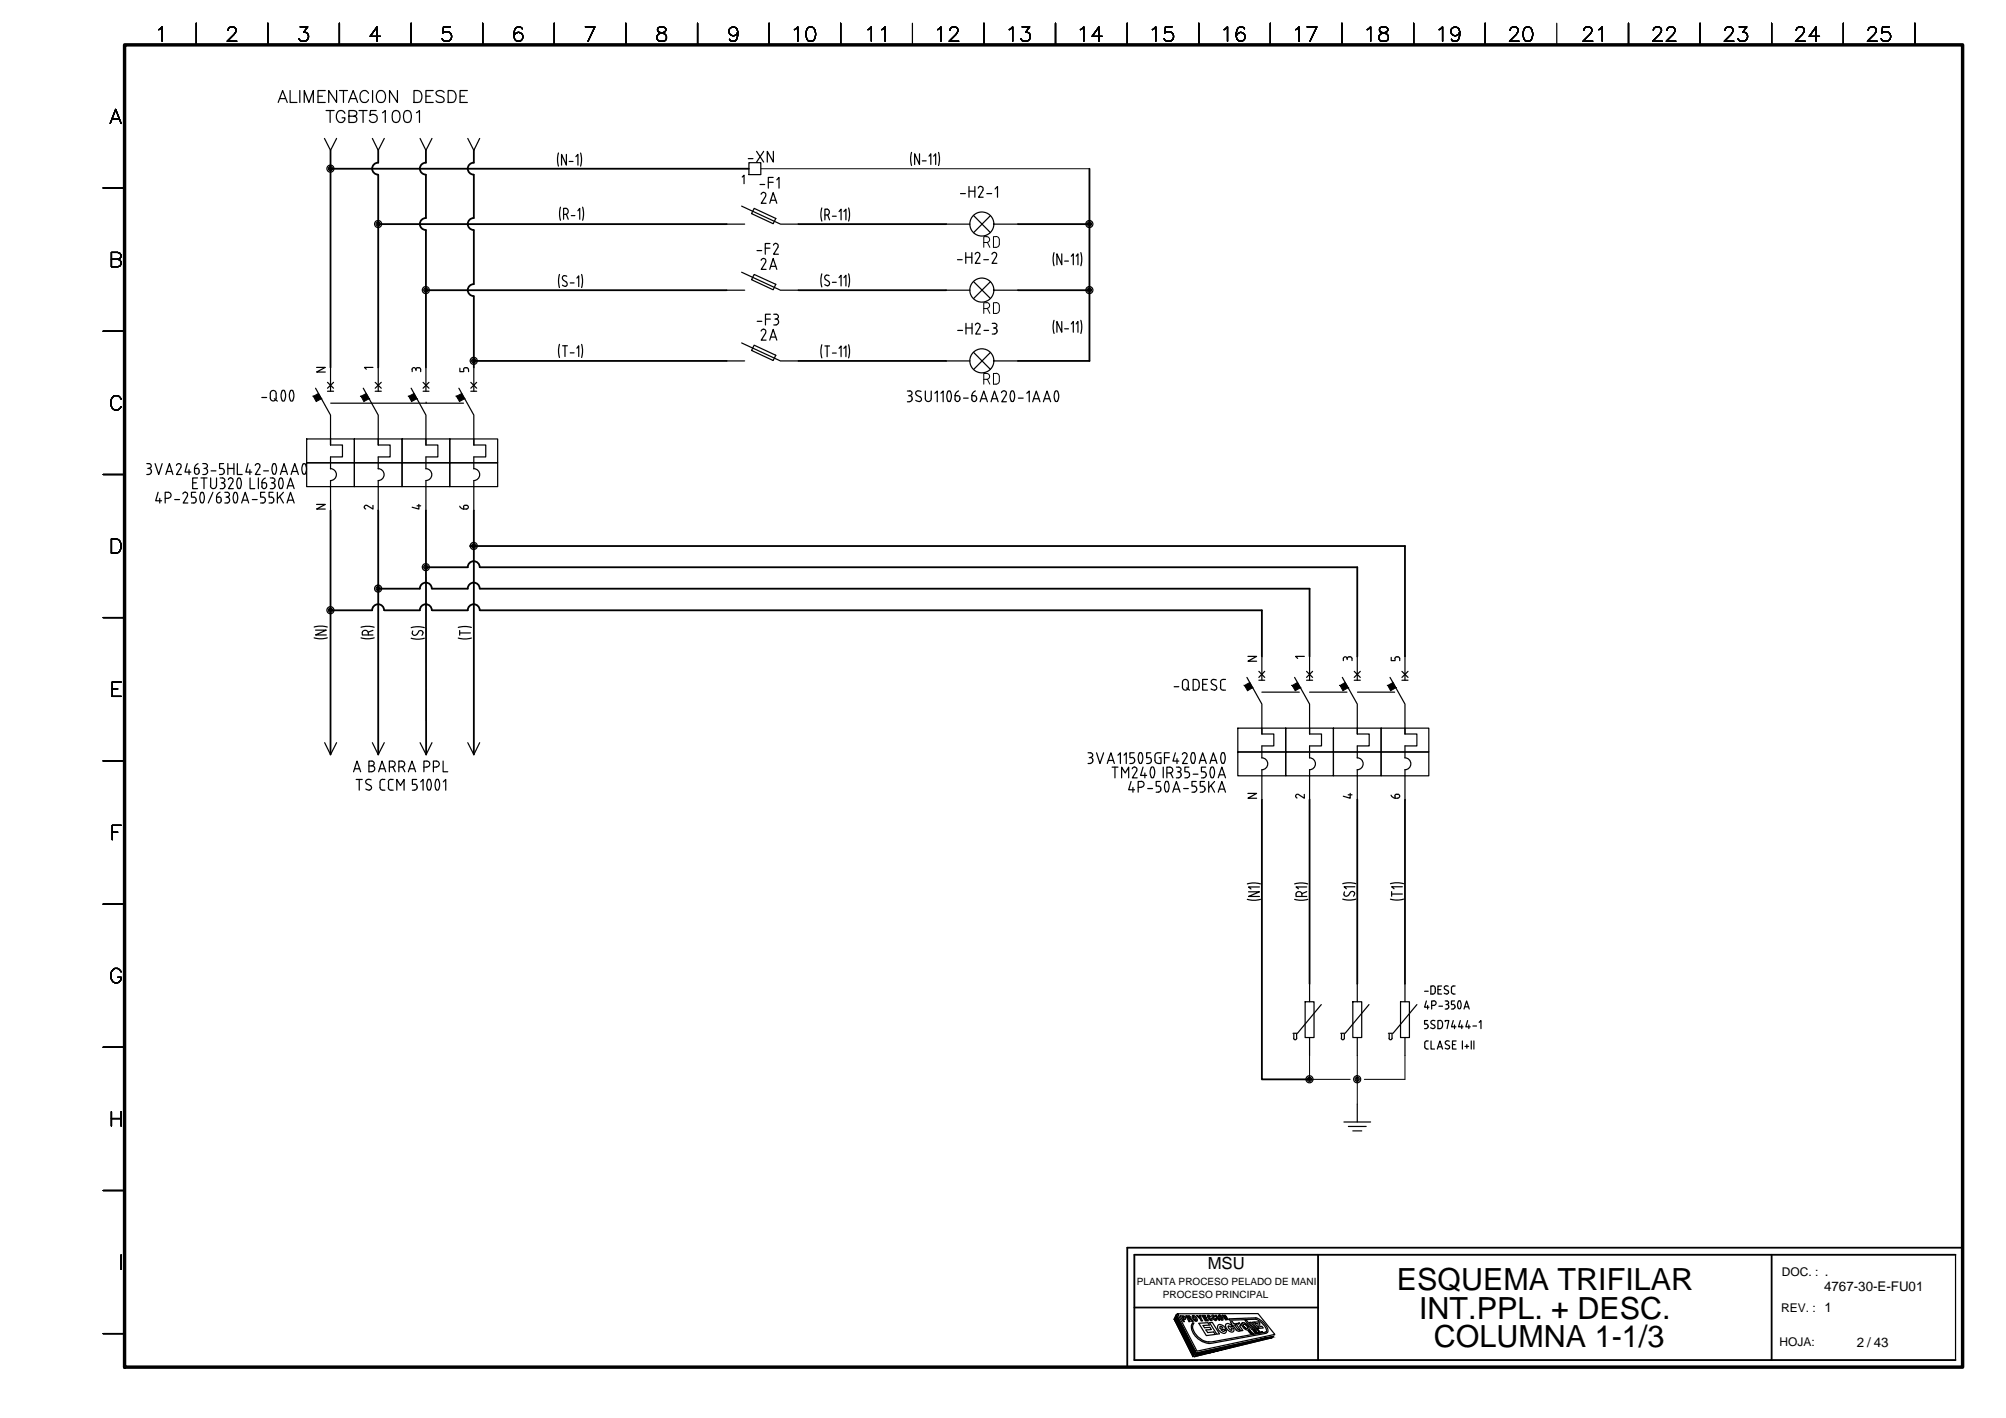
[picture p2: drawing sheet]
<svg xmlns="http://www.w3.org/2000/svg" width="420mm" height="297mm" viewBox="0 0 420 297" stroke-linecap="round" stroke-linejoin="round" font-family="sans-serif">
<defs><g id="words">
<g font-size="6.4">
<text x="292.5" y="270.2">ESQUEMA TRIFILAR</text>
<text x="297.2" y="276.2">INT.PPL. + DESC.</text>
<text x="300.3" y="282.2">COLUMNA 1-1/3</text>
</g>
<text font-size="3.5" x="253" y="265.8">MSU</text>
<g font-size="2.8">
<text x="382.1" y="270.4">4767-30-E-FU01</text>
<text x="388.9" y="282.1">2 / 43</text>
</g>
<g font-size="2.5">
<text x="373.2" y="267.4">DOC. : .</text>
<text x="373.1" y="274.9">REV. : 1</text>
<text x="372.7" y="281.9">HOJA:</text>
</g>
<g font-size="2.1">
<text x="238.1" y="269.3">PLANTA PROCESO PELADO DE MANI</text>
<text x="243.6" y="271.8">PROCESO PRINCIPAL</text>
</g>
</g></defs>
<g fill="none" stroke="#000" stroke-width=".38">
<path d="M69.2 31.5v45.5M69.2 35.3h87.7M79.2 31.5v2.6a1.25 1.25 0 0 0-1.3 1.2 1.25 1.25 0 0 0 1.3 1.3v40.4M89.2 34.1a1.25 1.25 0 0 0-1.3 1.2 1.25 1.25 0 0 0 1.3 1.3M89.2 31.5v2.6M89.2 36.6v9.1M99.2 31.5v2.6a1.25 1.25 0 0 0-1.2 1.2 1.25 1.25 0 0 0 1.2 1.3v9.1a1.25 1.25 0 0 0-1.2 1.2 1.25 1.25 0 0 0 1.2 1.3M228.2 35.3v40.3h-15M79.2 46.9h73M89.2 45.7a1.25 1.25 0 0 0-1.3 1.2 1.25 1.25 0 0 0 1.3 1.3M89.2 48.2v28.8M99.2 48.2v11.3a1.25 1.25 0 0 0-1.2 1.3 1.25 1.25 0 0 0 1.2 1.2"/>
<path d="M167.2 46.9h31M213.2 46.9h15M89.2 60.8h63M99.2 62.1v14.9M99.2 75.6h53M167.2 60.8h31M167.2 75.6h31M213.2 60.8h15M69.2 106.9v51.2M79.2 106.9v51.2M89.2 106.9l.1 51.2M98.4 114.4h195.9v23.1"/>
<path d="M99.2 106.9v51.2M100.5 118.8a1.25 1.25 0 0 0-1.3-1.2 1.25 1.25 0 0 0-1.2 1.2h-8.8M100.5 118.8h183.8v18.7M69.2 127.8h8.7M80.4 127.8a1.25 1.25 0 0 0-1.2-1.2 1.25 1.25 0 0 0-1.3 1.2M80.5 127.8h7.4M90.4 127.8a1.25 1.25 0 0 0-1.2-1.2 1.25 1.25 0 0 0-1.3 1.2M90.4 123.3a1.25 1.25 0 0 0-1.2-1.3 1.25 1.25 0 0 0-1.3 1.3h-8.7M90.5 127.8h7.5M100.5 127.8a1.25 1.25 0 0 0-1.3-1.2 1.25 1.25 0 0 0-1.2 1.2M100.5 123.3a1.25 1.25 0 0 0-1.3-1.3 1.25 1.25 0 0 0-1.2 1.3h-7.5M100.5 127.8h163.8v9.7"/>
<path d="M100.5 123.3h173.8v14.2M264.3 167.5v58.6h10M274.3 167.5v38.6M284.3 167.5v38.6M294.3 167.5v38.6M237.6 273.9h38.5M276.1 262.8v22.1M371.1 262.8v22.1M409.6 262.8h-172v22.1h172M411.1 261.4h-175v25"/>
</g>
<g fill="none" stroke="#000" stroke-width=".25">
<path d="M33.2 6.2l.8-.6v3M41.1 4.9v4.5M47.8 6.4a.73 .73 0 0 1 .5-.8h.6a.74 .74 0 0 1 .4 1.2l-1.7 1.8h2M56.1 4.9v4.5M60.8 19v2.5h1.4M62.8 19v2.5M62.9 5.6h1.5l-.8 1.2a.97 .97 0 0 1 1 1.1 .97 .97 0 0 1-1.3 .7l-.4-.1-.3-.4M68.1 19h-1.5v2.5h1.5M70.5 19v2.5l-1.7-2.5v2.5M71.1 4.9v4.5M71.1 19h1.7M71.9 19v2.5"/>
<path d="M77.2 19.6a.92 .92 0 0 0-1.1-.6 .92 .92 0 0 0-.7 .9 1.08 1.08 0 0 0 .2 1.2 1.08 1.08 0 0 0 1.2 .3l.4-.5M78 19v2.5M79.3 19.1a1.14 1.14 0 0 1 1.3 .4 1.14 1.14 0 0 1 0 1.4 .91 .91 0 0 1-1 .6 .91 .91 0 0 1-.8-1 1.58 1.58 0 0 1 .5-1.4zM79.7 7.6h-2.2l1.5-2v3M83.2 19v2.5l-1.6-2.5v2.5M86.1 4.9v4.5M86.7 19a1.37 1.37 0 0 1 1.6 .7 1.37 1.37 0 0 1-.4 1.7l-1.2 .1zM90.7 19h-1.5v2.5h1.5M93 19.3a.96 .96 0 0 0-1.7 .3l.3 .3 1 .4a.6 .6 0 0 1 .4 .6 .6 .6 0 0 1-.6 .6l-.8-.1-.3-.3M93.9 19h.8a1.33 1.33 0 0 1 .8 1.2 1.33 1.33 0 0 1-.8 1.3h-.8zM94.3 5.6h-1.4l-.2 1.3a1.06 1.06 0 0 1 1.6 0 1.06 1.06 0 0 1-.2 1.6 1.06 1.06 0 0 1-1.5-.4M97.9 19h-1.5v2.5h1.5"/>
<path d="M101.1 4.9v4.5M109.4 6.1a.89 .89 0 0 0-.9-.5 .89 .89 0 0 0-.7 .6 2.26 2.26 0 0 0 .3 2.3 .94 .94 0 0 0 1.4-.4 .94 .94 0 0 0-.7-1.3 .94 .94 0 0 0-1.1 .8M116.1 4.9v4.5M122.6 5.6h2l-1.4 3M131.1 4.9v4.5M137.9 5.8l-.2 .6a1.67 1.67 0 0 0 1.5 .7 .82 .82 0 0 1 .4 .9 .82 .82 0 0 1-.7 .6l-1-.1a.88 .88 0 0 1-.3-1 .88 .88 0 0 1 .8-.6l.9-.3 .2-.5a1.11 1.11 0 0 0-1.6-.3zM146.1 4.9v4.5M154.5 6.6a.93 .93 0 0 1-1.2 .9 .93 .93 0 0 1-.4-1.5 .93 .93 0 0 1 1.5 .1 2.66 2.66 0 0 1-.3 2.4 .94 .94 0 0 1-1.3-.3M161.1 4.9v4.5M166.4 6.2l.7-.6v3M169.2 5.8a.94 .94 0 0 1 1.5 .4 2.26 2.26 0 0 1-.3 2.3 .98 .98 0 0 1-1.4-.4 2.39 2.39 0 0 1 .2-2.3zM176.1 4.9v4.5"/>
<path d="M181.8 6.2l.7-.6v3M184.7 6.2l.7-.6v3M191.1 4.9v4.5M196.4 6.2l.7-.6v3M198.9 6.4v-.2a.93 .93 0 0 1 1.2-.6 .74 .74 0 0 1 .4 1.2l-1.7 1.8h2M206.1 4.9v4.5M211.4 6.2l.7-.6v3M214.1 5.6h1.6l-.9 1.2a.96 .96 0 0 1 1 1.1 .96 .96 0 0 1-1.3 .7l-.4-.1-.3-.4M221.1 4.9v4.5M226.3 6.2l.7-.6v3M230.9 7.6h-2.2l1.5-2v3M236.1 4.9v4.5"/>
<path d="M241.4 6.2l.7-.6v3M245.5 5.6h-1.4l-.2 1.3a1.06 1.06 0 0 1 1.6 0 1.06 1.06 0 0 1-.1 1.6 1.06 1.06 0 0 1-1.6-.4M251.1 4.9v4.5M256.4 6.2l.7-.6v3M260.7 6.1a.85 .85 0 0 0-1.3-.3 2.17 2.17 0 0 0 0 2.7 .93 .93 0 0 0 1.3-.5 .93 .93 0 0 0-.6-1.2 .93 .93 0 0 0-1.2 .8M266.1 4.9v4.5M271.4 6.2l.7-.6v3M273.8 5.6h2l-1.4 3M281.1 4.9v4.5M286.4 6.2l.7-.6v3M289.1 5.8a.6 .6 0 0 0 .3 1 1.41 1.41 0 0 1 1.4 .8l-.1 .7a1.19 1.19 0 0 1-1.9-.2 .93 .93 0 0 1 .9-1.2l.8-.3 .2-.5a1.15 1.15 0 0 0-1.6-.3zM296.1 4.9v4.5"/>
<path d="M301.4 6.2l.7-.6v3M305.7 6.6a.93 .93 0 0 1-1.2 .9 .93 .93 0 0 1-.4-1.5 .93 .93 0 0 1 1.5 .1 2.51 2.51 0 0 1-.3 2.4 .9 .9 0 0 1-1.3-.3M311.1 4.9v4.5M316.3 6.4v-.2a.93 .93 0 0 1 1.1-.6 .74 .74 0 0 1 .5 1.2l-1.7 1.8h1.9M319.4 5.8a.94 .94 0 0 1 1.5 .4 2.26 2.26 0 0 1-.3 2.3 .98 .98 0 0 1-1.4-.4 2.39 2.39 0 0 1 .2-2.3zM326.1 4.9v4.5M331.7 6.4a.73 .73 0 0 1 .6-.8h.6a.74 .74 0 0 1 .4 1.2l-1.7 1.8h2M334.9 6.2l.7-.6v3M341.1 4.9v4.5M346.3 6.4a.73 .73 0 0 1 .6-.8h.5a.74 .74 0 0 1 .5 1.2l-1.8 1.8h2.1M349.1 6.4v-.2a.93 .93 0 0 1 1.2-.6 .74 .74 0 0 1 .4 1.2l-1.7 1.8h2M356.1 4.9v4.5"/>
<path d="M361.3 6.4v-.2a.93 .93 0 0 1 1.1-.6 .74 .74 0 0 1 .5 1.2l-1.7 1.8h1.9M364.3 5.6h1.6l-.9 1.2a.97 .97 0 0 1 1 1.1 .97 .97 0 0 1-1.3 .7l-.4-.1-.3-.4M371.1 4.9v4.5M376.2 6.4a.73 .73 0 0 1 .6-.8h.6a.74 .74 0 0 1 .4 1.2l-1.7 1.8h2M381.1 7.6h-2.2l1.5-2v3M386.1 4.9v4.5M391.3 6.4a.73 .73 0 0 1 .6-.8h.5a.74 .74 0 0 1 .5 1.2l-1.8 1.8h2.1M395.7 5.6h-1.4l-.2 1.3a1.06 1.06 0 0 1 1.6 0 1.06 1.06 0 0 1-.1 1.6 1.06 1.06 0 0 1-1.6-.4M401.1 4.9v4.5M21.6 39.4h4.5M23.1 25.9l1.1-3 1.2 3M23.5 24.9h1.4"/>
<path d="M58.3 21.5l.9-2.5 1 2.5M58.6 20.7h1.2M63.7 21.5v-2.5l1 2.5 .9-2.5v2.5M66.6 20.2h.9M68 29l1.2 2.5 1.3-2.5M68.3 23.2h1.7M69.1 23.2v2.5M72.2 23.7a.91 .91 0 0 0-1-.5 .91 .91 0 0 0-.7 .9 1.12 1.12 0 0 0 .2 1.2 1.12 1.12 0 0 0 1.2 .2l.3-.4v-.4h-.6M73 21.5l1-2.5 .9 2.5M73.1 24.3l1.4-.1a.59 .59 0 0 0 0-.9l-1.4-.1v2.5h1a.67 .67 0 0 0 .6-.5 .67 .67 0 0 0-.2-.7l-.4-.2M73.4 20.7h1.2M75.2 23.2h1.7"/>
<path d="M76 23.2v2.5M78 29l1.2 2.5 1.3-2.5M78.8 23.2h-1.2l-.1 1a.88 .88 0 0 1 1.3 0 .88 .88 0 0 1-.2 1.3 .88 .88 0 0 1-1.2-.3M80.1 23.6l.6-.4v2.5M82.5 23.3a.8 .8 0 0 1 1.2 .3 1.94 1.94 0 0 1-.3 1.9 .8 .8 0 0 1-1.2-.3 2.28 2.28 0 0 1 .3-1.9zM84.9 23.3a.8 .8 0 0 1 1.1 .3 2.08 2.08 0 0 1-.2 1.9 .8 .8 0 0 1-1.2-.3 2.08 2.08 0 0 1 .3-1.9zM87.2 23.6l.7-.4v2.5M88 29l1.2 2.5 1.3-2.5M89.2 20.2h.9M96.4 20.2h.9M98 29l1.2 2.5 1.3-2.5M117 32l-.2 1.4 .2 1.4"/>
<path d="M118.6 32.3v2.3l-1-2.3v2.3M119.2 33.8h.8M120.6 32.8l.4-.5v2.3M121.6 32l.2 1.4-.2 1.4M155.5 37.1l.3-.4v1.8M156.7 33.2h1M156.9 34.1h2.5v2.5h-2.5zM158.5 31.7l1.4 2.3M159.2 38.7h1M159.9 31.7l-1.4 2.3M160.9 38.2h1M161.9 37.2h-1v2.2"/>
<path d="M162 31.7v2.3l-1.3-2.3v2.3M162.7 37.7l.5-.5v2.2M190.9 31.9l-.2 1.4 .2 1.4M192.6 32.2v2.3l-1-2.3v2.3M193.2 33.7h.8M194.6 32.7l.4-.5v2.3M195.6 32.7l.4-.5v2.3M196.6 31.9l.2 1.4-.2 1.4M203 39.1v2.2M204.2 39.1v2.2M205.4 39l-.5 .4M205.4 39.1l.5 .2-.1 .5"/>
<path d="M205.9 39.8l-1 1.5h1M208.4 39.6l.5-.5v2.2M23.3 54.3h1.4a.79 .79 0 0 0 .7-.8l-.3-.5-.4-.1h-1.4v3h1.4a.78 .78 0 0 0 .7-.8 .78 .78 0 0 0-.7-.8M117.2 57.5l-.2 1.4 .2 1.3M117.4 43.4l-.2 1.4 .2 1.3M118 58.7l.6 .4a.53 .53 0 0 1 0 .8 .53 .53 0 0 1-.8-.2M118 44.9h.5M118.5 44.9a.63 .63 0 0 0 .5-.6 .63 .63 0 0 0-.5-.7h-.5v2.3M118.6 44.9l.4 1M118.7 57.9a.53 .53 0 0 0-.8 0 .53 .53 0 0 0 .1 .8M119.4 59.3h.8M119.6 45.2h.8"/>
<path d="M120.8 58.3l.4-.5v2.2M121 44.2l.4-.6v2.3M121.8 57.5l.2 1.4-.2 1.3M122 43.4l.2 1.4-.2 1.3M152.2 46.9h3.8M155.3 43.2l8.2 3.7h3.7M155.3 57l8.2 3.8h3.7M158 43.6l4.5 2.2-.6 1.1-4.5-2.2zM158 57.5l4.5 2.1-.6 1.1-4.5-2.1zM158.6 52.5h.9M159.4 40.7a.5 .5 0 0 1 .7-.4 .5 .5 0 0 1 .2 .7M159.4 54.5a.5 .5 0 0 1 .7-.3 .5 .5 0 0 1 .2 .7"/>
<path d="M160.3 52h1M160.4 41.1l-1 1.5h1.1M160.4 54.9l-1 1.5h1.1M161.2 42.6l.7-2.3 .8 2.3M161.2 56.4l.7-2.3 .8 2.3M161.3 51h-1v2.3M161.4 42h1.1M161.4 55.8h1.1M162.5 51l.4 .3v.5M162.5 51l-.5 .4M163 51.8l-1 1.5h1M172.1 43.6l-.2 1.3 .2 1.4"/>
<path d="M172.1 57.4l-.2 1.3 .2 1.4M172.8 59.6l.5 .3M172.8 45h.4M173 58.6l.5 .3M173.1 57.7a.51 .51 0 0 0-.4 .4 .51 .51 0 0 0 .3 .5M173.1 57.6l.6 .1M173.2 43.8a.63 .63 0 0 1 .5 .6 .63 .63 0 0 1-.5 .6M173.2 43.8h-.4v2.3M173.4 45l.4 1.1M173.5 58.9l.2 .4a.47 .47 0 0 1-.4 .6M174.3 45.3h.8M174.3 59.1h.8"/>
<path d="M175.7 44.3l.5-.5v2.3M175.7 58.2l.5-.5v2.2M176.8 44.3l.4-.5v2.3M176.8 58.2l.4-.5v2.2M177.7 43.6l.2 1.3-.2 1.4M177.7 57.4l.2 1.3-.2 1.4M198.2 46.9h5M200.5 54.4h1M201.2 40.6h1M202.3 52.9v2.3M202.3 53.9h1.3M203 40h1.2"/>
<path d="M203.6 52.9v2.3M203.9 45.2l3.5 3.5M203.9 59l3.5 3.5M204.2 53.3a.5 .5 0 0 1 .7-.4 .5 .5 0 0 1 .3 .7M205.2 53.7l-.9 1.5h1M206.1 54.4h.9M206.7 40.6h1M207.4 45.2l-3.5 3.5M207.4 59l-3.5 3.5M208.2 46.9h5M208.3 52.9l.4 .2v.5M208.3 52.9l-.5 .4"/>
<path d="M208.7 53.7l-.9 1.5h1M220.8 52.9l-.2 1.4 .2 1.4M222.4 53.2v2.3l-1-2.3v2.3M223 54.7h.8M224.4 53.7l.4-.5v2.3M225.4 53.7l.4-.5v2.3M226.4 52.9l.2 1.4-.2 1.4M21.6 69.4h4.5M66.3 77h1.8l-1.8 .9h1.8M69.2 77v5M78.1 77h-1.8l.4 .3M79.2 77v5"/>
<path d="M86.3 77.4a.4 .4 0 0 1 .4-.4 .4 .4 0 0 1 .4 .4 .52 .52 0 0 1 .5-.4 .52 .52 0 0 1 .5 .4M86.3 77.4v.5M87.1 77.4v.2M88.1 77.4v.5M89.2 77v5M96.3 77.1v.8h.8v-.5M97.1 77.4a.54 .54 0 0 1 .5-.4 .54 .54 0 0 1 .5 .4M98.1 77.4v.5M99.2 77v5M117.2 72.1l-.2 1.4 .2 1.4M117.8 72.4h1M118.3 72.4v2.3"/>
<path d="M119.4 73.9h.8M120.8 72.9l.4-.5v2.3M121.8 72.1l.2 1.4-.2 1.4M152.2 60.8h3.8M152.2 75.6h3.8M155.3 71.8l8.2 3.8h3.7M158 72.3l4.5 2.1-.6 1.1-4.5-2.1zM158.6 67.3h1M159.4 69.3a.5 .5 0 0 1 .7-.3 .5 .5 0 0 1 .2 .7M160.3 66.8h1M160.4 69.8l-1 1.4h1.1M161.2 71.2l.7-2.2 .8 2.2"/>
<path d="M161.3 65.8h-1v2.3M161.4 70.6h1.1M162.1 65.8h.5M162.1 68.1h.5M162.3 66.8h.3M162.6 65.8a.49 .49 0 0 1 .4 .5 .49 .49 0 0 1-.4 .5 .63 .63 0 0 1 .5 .6 .63 .63 0 0 1-.5 .6M172.1 72.2l-.2 1.4 .2 1.4M172.8 72.5h1M173.2 72.5v2.2M174.3 74h.8M175.7 73l.5-.5v2.2M176.8 73l.4-.5v2.2"/>
<path d="M177.7 72.2l.2 1.4-.2 1.4M198.2 60.8h5M198.2 75.6h5M200.6 69.2h1M202.3 67.7v2.3M202.3 68.7h1.3M203.6 67.7v2.3M203.9 73.8l3.5 3.6M204.8 67.7l.4 .3v.5M204.8 67.7l-.5 .4M205.2 68.5l-.8 1.5h.9M206.1 69.2h1"/>
<path d="M207.4 73.8l-3.5 3.6M207.8 67.7h.5M207.8 70h.5M208.1 68.7h.2M208.2 60.8h5M208.2 75.6h5M208.3 67.7a.49 .49 0 0 1 .5 .5 .49 .49 0 0 1-.5 .5l.4 .2 .1 .3M208.8 69.4l-.2 .5h-.3M208.8 69.2v.3M220.8 67.1l-.2 1.4 .2 1.3M222.4 67.4v2.2l-1-2.2v2.2M223 68.9h.8"/>
<path d="M224.4 67.9l.4-.5v2.2M225.4 67.9l.4-.5v2.2M226.4 67.1l.2 1.4-.2 1.3M21.6 99.4h4.5M25.4 83.6a1.11 1.11 0 0 0-1.3-.7 1.11 1.11 0 0 0-.9 1.1 1.39 1.39 0 0 0 1.5 1.9l.7-.7M30.7 97.1h.5a.49 .49 0 0 1 .5 .5 .49 .49 0 0 1-.5 .5M30.7 99.4h.5M31 98.1a.55 .55 0 0 1 .7 .5M31.7 98.9l-.3 .4-.2 .1M31.7 98.6v.3M32.5 97.1l.7 2.3 .8-2.3M34.7 99.4l.8-2.3 .7 2.3"/>
<path d="M34.9 98.8h1.1M36.9 97.5a.5 .5 0 0 1 .7-.4 .5 .5 0 0 1 .3 .8M37.9 97.9l-.9 1.5h1M39.2 97.1l-.5 1.8h1.3M39.6 98.4v1M40.7 98.9a.49 .49 0 0 0 .5 .5 .49 .49 0 0 0 .5-.5M40.7 98.1h.5M40.7 98.1v.8M41.2 98.1a.44 .44 0 0 1 .5 .5M41.5 97.1a1.12 1.12 0 0 0-.8 1M41.7 98.6v.3M42.5 99.4h.5"/>
<path d="M42.5 97.1h.5M42.7 98.1h.3M43 97.1a.49 .49 0 0 1 .4 .5 .49 .49 0 0 1-.4 .5M43 98.1l.4 .3v.2M43.4 98.9l-.2 .4-.2 .1M43.5 98.6v.3M44.2 98.6h1M46 99.4h.5M46.8 97.1h-.8v1l.7 .1 .3 .4M47 98.9l-.3 .4-.2 .1M47 98.6v.3M47.7 98.1h1.3"/>
<path d="M47.7 97.1v2.3M49 97.1v2.3M49.7 97.1v2.3h1M52 97.1l-.5 1.8h1.2M52.3 98.4v1M53.5 97.5a.5 .5 0 0 1 .6-.4 .5 .5 0 0 1 .3 .8l-.9 1.5h1M54.8 83.3h1.1M55.2 98.6h1M56.6 83.4v-1a.61 .61 0 0 1 .6-.6 .61 .61 0 0 1 .6 .6v1M56.6 83.4a.61 .61 0 0 0 .6 .6 .61 .61 0 0 0 .6-.6M57.5 83.5l.6 .5M57.7 97.2a2.1 2.1 0 0 1 0 2"/>
<path d="M57.7 97.2l-.3-.1a1.53 1.53 0 0 0 0 2.3l.3-.2M58.7 99.4l.8-2.3 .7 2.3M58.9 98.8h1.1M59.1 81.9l.4-.1a1.72 1.72 0 0 1-.2 2.2l-.2-.1M59.1 81.9a2.1 2.1 0 0 0 0 2M60.9 81.8l.2-.1a1.57 1.57 0 0 1 0 2.3 1.72 1.72 0 0 1-.2-2.2zM61 99.4l.7-2.3 .8 2.3M61.2 98.8h1M63.6 97.1h.1a1.53 1.53 0 0 1 0 2.3 1.66 1.66 0 0 1-.1-2.3zM64.2 96.9h10v5h-10zM64.2 91.9h10v5h-10zM66.1 81.3l3.1 5.7v6.2"/>
<path d="M68.6 80.1l1.3 1.2M68.6 82h1.3M69.2 98.2a1.25 1.25 0 0 1 1.3 1.2 1.25 1.25 0 0 1-1.3 1.3v6.2M69.2 93.2h2.5v2.5h-2.5v2.5M69.2 91.9v1.3M69.3 84.5h27.8M69.9 80.1l-1.3 1.2M74.2 96.9h10v5h-10zM74.2 91.9h10v5h-10zM76.1 81.3l3.1 5.7v6.2M78.6 82h1.3M78.6 80.1l1.3 1.2"/>
<path d="M79.2 98.2a1.25 1.25 0 0 1 1.2 1.2 1.25 1.25 0 0 1-1.2 1.3v6.2M79.2 93.2h2.5v2.5h-2.5v2.5M79.2 91.9v1.3M79.9 80.1l-1.3 1.2M84.2 96.9h10v5h-10zM84.2 91.9h10v5h-10zM86.1 81.3l3.1 5.7v6.2M88.6 82h1.2M88.6 80.1l1.2 1.2M89.2 98.2a1.25 1.25 0 0 1 1.2 1.2 1.25 1.25 0 0 1-1.2 1.3M89.2 93.2h2.5v2.5h-2.5v2.5M89.2 91.9v1.3"/>
<path d="M89.3 84.5h.1M89.8 80.1l-1.2 1.2M94.2 96.9h10v5h-10zM94.2 91.9h10v5h-10zM96.1 81.3l3.1 5.7v6.2M98.6 82h1.2M98.6 80.1l1.2 1.2M99.2 98.2a1.25 1.25 0 0 1 1.3 1.2 1.25 1.25 0 0 1-1.3 1.3v6.2M99.2 93.2h2.5v2.5h-2.5v2.5M99.2 91.9v1.3M99.8 80.1l-1.2 1.2M190 81.9h.5a.49 .49 0 0 1 .5 .5 .49 .49 0 0 1-.5 .4"/>
<path d="M190 84.2h.6M190.3 82.9a.55 .55 0 0 1 .7 .5M191 83.6l-.2 .4-.3 .1M191.1 83.4v.3M192.1 82.8l.7 .4M192.7 83.2a.54 .54 0 0 1 .2 .8 .54 .54 0 0 1-.9 0l-.2-.1M192.9 82a.62 .62 0 0 0-.8-.1 .62 .62 0 0 0-.2 .8l.2 .1M193.8 81.9v1.6a.61 .61 0 0 0 .6 .6 .61 .61 0 0 0 .6-.6v-1.6M195.8 82.4l.5-.5v2.3M197.1 82.4l.4-.5v2.3M198.6 81.9h.2a1.53 1.53 0 0 1 0 2.2 1.66 1.66 0 0 1-.2-2.2zM200 83.6a.49 .49 0 0 0 .5 .5 .49 .49 0 0 0 .5-.5"/>
<path d="M200 82.9h.6a.53 .53 0 0 1 .5 .8M200 82.9v.8M200.8 81.9a1.12 1.12 0 0 0-.8 1M201.8 83.4h1M203.6 83.6a.49 .49 0 0 0 .4 .5 .49 .49 0 0 0 .5-.5M203.6 82.9v.8M203.6 82.9h.5M204 82.9a.44 .44 0 0 1 .5 .5M204.3 81.9a1.12 1.12 0 0 0-.7 1M204.6 83.4v.3M205.3 84.2l.8-2.3 .7 2.3M205.5 83.5h1.1"/>
<path d="M207.6 84.2l.7-2.3 .8 2.3M207.8 83.5h1M209.8 82.3a.52 .52 0 0 1 .6-.4 .52 .52 0 0 1 .3 .7M210.7 82.7l-.9 1.5h1M211.9 81.9h.1a1.53 1.53 0 0 1 0 2.2 1.66 1.66 0 0 1-.1-2.2zM213.3 83.4h1M215.1 82.4l.5-.5v2.3M216.3 84.2l.8-2.3 .7 2.3M216.5 83.5h1.1M218.5 84.2l.8-2.3 .8 2.3M218.8 83.5h1.1M221.5 82a2.1 2.1 0 0 1 0 2"/>
<path d="M221.5 82l-.2-.1a1.53 1.53 0 0 0 0 2.2l.2-.1M23.3 112.9h1.1a1.57 1.57 0 0 1 1 1.5 1.57 1.57 0 0 1-1 1.5h-1.1zM33.1 103.1l-.5 1.8h1.2M33.5 104.4v1M34.6 104.4h.6M35.2 104.4a.61 .61 0 0 0 .6-.7 .61 .61 0 0 0-.6-.6h-.6v2.3M36.6 104.6h1M38.3 103.5a.51 .51 0 0 1 .7-.3 .51 .51 0 0 1 .2 .7M39.3 103.9l-.9 1.5h.9M40.1 105.4h.5M40.4 101.1h.7M40.6 104.1l.4 .3 .1 .2"/>
<path d="M41 103.1h-.9v1h.5M41.1 104.6a.55 .55 0 0 1-.5 .8M41.4 100.1h-1v2.3h1M42.1 103.3l.4-.1a1.66 1.66 0 0 1-.2 2.2l-.2-.2M42.1 103.3a2.1 2.1 0 0 0 0 1.9M42.1 100.1h1.3M42.7 100.1v2.3M44.1 101.7a.61 .61 0 0 0 .6 .7 .61 .61 0 0 0 .6-.7M44.1 100.1v1.7M44.6 103.1l-1 2.3M45.4 100.1v1.7M45.8 104.1a.44 .44 0 0 1 .5 .5"/>
<path d="M45.9 104.1h-.5v.8a.51 .51 0 0 0 .6 .5 .51 .51 0 0 0 .3-.8M46.1 103.1a1.12 1.12 0 0 0-.7 1M46.1 100.1h.5a.49 .49 0 0 1 .5 .5 .49 .49 0 0 1-.5 .5M46.4 101.1h.2M46.6 101.1l.4 .3 .1 .2M47.1 101.9l-.3 .4-.7 .1M47.1 103.1h.5a.49 .49 0 0 1 .5 .5 .49 .49 0 0 1-.5 .5M47.1 101.6v.3M47.3 104.1a.55 .55 0 0 1 .8 .5M48.1 104.9l-.3 .4-.7 .1M48.1 104.6v.3M48.3 100.1l.5 .3v.5"/>
<path d="M48.3 100.1l-.5 .4M48.8 100.9l-.9 1.5h1M49.5 103.3a2.1 2.1 0 0 1 0 1.9M49.6 103.3l-.3-.2a1.53 1.53 0 0 0 0 2.3l.3-.2M49.8 100.2h.4a1.66 1.66 0 0 1-.1 2.2l-.3-.2M49.8 100.2a2.1 2.1 0 0 0 0 2M50.6 105.4l.8-2.3 .7 2.3M50.8 104.8h1.1M52.4 100.1v2.3h1M52.8 104.6h1.1M54.1 100.1v2.3M54.8 101.9a.49 .49 0 0 0 .5 .5 .49 .49 0 0 0 .5-.5"/>
<path d="M55.5 103.1h-.9v1l.7 .1 .3 .4M55.6 104.9l-.3 .4-.7 .1M55.6 100.1a1.12 1.12 0 0 0-.8 1M55.6 104.6v.3M55.8 101.6a.44 .44 0 0 0-.5-.5h-.4v.8M55.9 101.6v.3M56.6 100.1h.5M56.6 102.4h.5M56.9 101.1h.2M57.1 100.1a.49 .49 0 0 1 .5 .5 .49 .49 0 0 1-.5 .5l.4 .3 .1 .2M57.2 103.1h-.8v1l.7 .1 .2 .4M57.3 104.6a.55 .55 0 0 1-.5 .8h-.4"/>
<path d="M57.6 101.9l-.3 .4-.2 .1M57.6 101.6v.3M58.1 103.1v2.3M58.6 104l.8 1.4M59.1 100.2a2.1 2.1 0 0 1 0 2M59.1 100.2l-.3-.1a1.53 1.53 0 0 0 0 2.3l.3-.2M59.4 103.1l-1.3 1.4M60.1 102.4l.7-2.3 .8 2.3M60.1 105.4l.7-2.3 .8 2.3M60.3 101.8h1.1M60.3 104.8h1.1M66.3 105.7h1.8l-1.8 .9h1.8"/>
<path d="M76.9 105.9a.4 .4 0 0 0-.6 .2 .4 .4 0 0 0 .3 .5M78.1 105.9v.7l-1.2-.7M87.3 106h.8M87.7 105.7v.9l-1.4-.3M89.2 100.7v6.2M96.3 106l.3 .5 .5 .1M97.5 105.8l-.3 .1-.1 .3M97.5 105.9h.2M97.7 105.8a.4 .4 0 0 1 .4 .4 .4 .4 0 0 1-.4 .4h-.6v-.3M21.6 129.4h4.5M65.8 133.6l1.4 .2 1.3-.2M65.8 131.3l1.4-.2 1.3 .2"/>
<path d="M66.1 132h2.2l-2.2 1h2.2M75.6 133.6l1.4 .2 1.4-.2M75.6 131.4l1.4-.2 1.4 .2M77.1 132.5a.63 .63 0 0 0-.6-.5 .63 .63 0 0 0-.6 .5v.5h2.2M77.1 132.5v.5M78.1 132l-1 .4M86.1 133.7l1.4 .2 1.4-.2M86.1 131.5l1.4-.2 1.4 .2M86.4 132.7a.51 .51 0 0 0 .4 .4 .51 .51 0 0 0 .5-.2M86.5 132.2l-.2 .5M87.7 132.3a.54 .54 0 0 1 .8 0 .54 .54 0 0 1-.1 .8M87.7 132.3l-.4 .6"/>
<path d="M96 133.7l1.4 .2 1.3-.2M96 131.4l1.4-.2 1.3 .2M96.3 132.6h2.2M96.3 132.1v1M261.4 137.5h1.8l-1.8 1h1.8M264.3 137.5v5M273.2 137.5h-1.8l.4 .4M274.3 137.5v5M281.4 138v.4M282.2 138v.2M282.6 137.6l-.4 .4a.4 .4 0 0 0-.4-.4 .4 .4 0 0 0-.4 .4M282.6 137.6h.2"/>
<path d="M282.8 137.6l.4 .4M283.2 138v.4M284.3 137.5v5M291.4 137.7v.7h.8v-.4M292.6 137.6l-.4 .4M292.6 137.6h.2M292.8 137.6l.4 .4M293.2 138v.4M294.3 137.5v5M21.6 159.4h4.5M23.5 144.3h1.2M25.4 142.9h-1.9v3h1.9"/>
<path d="M68 155.6l1.2 2.5 1.3-2.5M77.9 159.4a.49 .49 0 0 1 .5 .5 .49 .49 0 0 1-.5 .5 .61 .61 0 0 1 .6 .6 .61 .61 0 0 1-.6 .6M77.9 159.4h-.6v2.3h.6M78 155.6l1.2 2.5 1.3-2.5M88 155.6l1.3 2.5 1.2-2.5M89.4 159.4a.61 .61 0 0 1 .6 .6 .61 .61 0 0 1-.6 .7M89.4 159.4h-.6v2.3M91.4 159.4a.61 .61 0 0 1 .6 .6 .61 .61 0 0 1-.6 .7M91.4 159.4h-.6v2.3M92.8 159.4v2.3h1M98 155.6l1.2 2.5 1.3-2.5M227.9 157.7h.5a.49 .49 0 0 1 .5 .5 .49 .49 0 0 1-.5 .5h.2l.3 .5"/>
<path d="M228.1 158.7h.3M228.9 159.4l-.3 .4-.7 .1M228.9 159.2v.2M229.7 157.7l.7 2.2 .8-2.2M231.9 159.9l.8-2.2 .7 2.2M232.1 159.3h1.1M234.2 158.2l.5-.5v2.2M235.4 158.2l.5-.5v2.2M237.1 158.7h.3l.2 .5M237.5 157.7h-.8v1h.5M237.6 159.4l-.2 .4-.7 .1M237.7 159.2v.2"/>
<path d="M238.6 157.8l.4-.1 .3 .5a2.1 2.1 0 0 1-.2 1.6M238.6 159.8l.3 .1 .2-.1M238.6 157.8a2.1 2.1 0 0 0 0 2M240.7 158.7h.2l.2 .5M241 157.7h-.8v1h.5M241.1 159.4l-.2 .4-.7 .1M241.1 159.2v.2M241.9 158.3v1a.69 .69 0 0 0 .6 .6h.7v-1.2h-.4M243.2 157.7h-.7a.61 .61 0 0 0-.6 .6M243.9 158.7h1M244.9 157.7h-1v2.2M245.9 143.8h1"/>
<path d="M246.2 157.7l-.5 1.7h1.2M246.5 158.9v1M247.7 144v-1.1a.61 .61 0 0 1 .6-.6 .61 .61 0 0 1 .6 .6v1.1M247.7 144a.61 .61 0 0 0 .6 .6 .61 .61 0 0 0 .6-.6M248.1 157.7l.5 .2v.5M248.2 157.6l-.6 .4M248.6 144.1l.5 .5M248.6 158.5l-.9 1.4h1M249.6 157.8l.4-.1 .3 .5a2.1 2.1 0 0 1-.2 1.6M249.6 159.8l.3 .1 .2-.1M249.6 157.8a2.1 2.1 0 0 0 0 2M251.1 143a.7 .7 0 0 0-.6-.7h-.6v2.3a.95 .95 0 0 0 1.2-.5v-.2"/>
<path d="M251.2 159.9l.7-2.2 .8 2.2M251.2 143v.9M251.4 159.3h1M251.9 143.3h.8M252.9 142.3h-1v2.3h1M253.4 159.9l.7-2.2 .8 2.2M253.6 159.3h1.1M253.9 143.3l.7 .3M254.1 142.3l.7 .2M254.2 142.3a.49 .49 0 0 0-.5 .4 .49 .49 0 0 0 .2 .5M254.6 143.6a.54 .54 0 0 1 .1 .9 .54 .54 0 0 1-.8-.1l-.2-.1M255.6 144l.3 .5 .8 .1"/>
<path d="M255.7 142.9v1.1M255.9 159.8l.3 .1 .2-.1M256.4 157.8a2.1 2.1 0 0 1 0 2M256.4 157.8l-.2-.2a1.55 1.55 0 0 0-.3 2.2M256.7 142.3l-.8 .1-.3 .5M259.3 157.5h10v5h-10zM259.3 152.5h10v5h-10zM261.2 141.9l3.1 5.6v6.3M263.7 140.6l1.2 1.3M263.7 142.5h1.2M264.3 158.8a1.25 1.25 0 0 1 1.2 1.2 1.25 1.25 0 0 1-1.2 1.2M264.3 153.8h2.5v2.5h-2.5v2.5"/>
<path d="M264.3 152.5v1.3M264.3 145h7.8M264.9 140.6l-1.2 1.3M269.3 157.5h10v5h-10zM269.3 152.5h10v5h-10zM271.2 141.9l3.1 5.6v6.3M273.7 142.5h1.2M273.7 140.6l1.2 1.3M274.3 153.8h2.5v2.5h-2.5v2.5a1.25 1.25 0 0 1 1.2 1.2 1.25 1.25 0 0 1-1.2 1.2v6.3M274.3 152.5v1.3M274.3 145h7.8M274.9 140.6l-1.2 1.3"/>
<path d="M279.3 157.5h10v5h-10zM279.3 152.5h10v5h-10zM281.1 141.9l3.2 5.6v6.3M283.6 142.5h1.3M283.6 140.6l1.3 1.3M284.3 153.8h2.5v2.5h-2.5v2.5a1.25 1.25 0 0 1 1.2 1.2 1.25 1.25 0 0 1-1.2 1.2v6.3M284.3 152.5v1.3M284.3 145h7.8M284.9 140.6l-1.3 1.3M289.3 157.5h10v5h-10zM289.3 152.5h10v5h-10zM291.1 141.9l3.2 5.6v6.3"/>
<path d="M293.6 142.5h1.3M293.6 140.6l1.3 1.3M294.3 158.8a1.25 1.25 0 0 1 1.2 1.2 1.25 1.25 0 0 1-1.2 1.2M294.3 153.8h2.5v2.5h-2.5v2.5M294.3 152.5v1.3M294.9 140.6l-1.3 1.3M23.5 174.3h1.2M25.4 172.9h-1.9v3M74.1 161.7l.7-2.3 .7 2.3M74.3 161h1M74.6 163.3h1.3M75.2 163.3v2.2"/>
<path d="M76.6 165.3l.8 .2M77.1 163.3a.49 .49 0 0 0-.5 .4 .49 .49 0 0 0 .3 .5l.7 .4M77.1 163.2l.6 .2M77.3 160.4h.6M77.6 164.6a.49 .49 0 0 1 .2 .5 .49 .49 0 0 1-.5 .4M79.3 161.7l.7-2.3 .8 2.3M79.5 161h1.1M79.6 165l.3 .4 .7 .1M79.6 163.8v1.2M80.2 163.2l-.3 .1-.3 .5M80.2 163.3h.4M81.3 165l.3 .4 .3 .1"/>
<path d="M81.4 163.8v1.2M81.5 160.7h.7M81.9 163.2l-.3 .1-.3 .5M81.9 163.3h.5M81.9 165.5h.5M82.2 160.7a.61 .61 0 0 0 .6-.6 .61 .61 0 0 0-.6-.7h-.7v2.3M82.3 160.7l.5 1M83.1 165.5v-2.2l.8 1.2 .7-1.2v2.2M83.5 160.7h.7M84.2 160.7a.61 .61 0 0 0 .6-.6 .61 .61 0 0 0-.6-.7h-.7v2.3M84.3 160.7l.5 1M85.5 161.7l.8-2.3 .8 2.3"/>
<path d="M85.7 161h1.1M86.4 165.5h.5M86.9 164.3h.2l.2 .4M87.3 163.3h-.9v1h.5M87.3 165v.2l-.4 .3M87.4 164.8v.2M88.1 163.8l.5-.5v2.2M88.8 160.7h.6M89.6 163.4a2.1 2.1 0 0 0 0 2M90.1 163.4a1.7 1.7 0 0 1-.2 2.1l-.3-.1M90.1 163.4l-.2-.2-.3 .2M90.8 160.7h.6"/>
<path d="M91.4 163.4a1.7 1.7 0 0 0 .2 2.1l.3-.1 .1-.4a2.1 2.1 0 0 0-.2-1.6M91.9 163.4l-.3-.2-.3 .2M92.9 163.8l.5-.5v2.2M232.9 160.7h1.3M233.5 160.7v2.2M234.9 162.9v-2.2l.8 1.2 .7-1.2v2.2M236.9 163.7l-.5 1.7h1.2M237.3 164.9v1M237.7 160.7l.4 .2v.5M237.7 160.7l-.6 .3M238.1 161.5l-.9 1.4h1M238.4 164.9h.6"/>
<path d="M239 163.7a.61 .61 0 0 1 .6 .6 .61 .61 0 0 1-.6 .6M239 163.7h-.6v2.2M239.4 160.7l-.5 1.7h1.3M239.8 161.9v1M240.4 165.2h1M241.6 160.8a2.1 2.1 0 0 1 0 2M241.6 160.8l-.2-.1a1.57 1.57 0 0 0 0 2.2l.2-.1M242.2 165.9h.5M243 163.7h-.8v1h.7l.2 .5M243.1 165.2a.55 .55 0 0 1-.5 .7M243.6 160.7v2.2M244.1 163.8l.4-.1a1.66 1.66 0 0 1-.1 2.2l-.3-.1"/>
<path d="M244.1 163.8a2.1 2.1 0 0 0 0 2M244.4 161.9h.6M245 160.7a.61 .61 0 0 1 .6 .6 .61 .61 0 0 1-.6 .6M245 160.7h-.6v2.2M245.2 161.9l.5 1M245.6 165.9l.8-2.2 .8 2.2M245.9 165.3h1M246.4 160.7h.5a.49 .49 0 0 1 .5 .5 .49 .49 0 0 1-.5 .5M246.4 162.9h.5M246.6 161.7h.3M246.9 161.7l.4 .2 .1 .3M247.4 162.4l-.3 .4-.2 .1"/>
<path d="M247.4 162.2v.2M247.9 165.2h1M248.2 162.9h.5M249 160.7h-.8v1h.5a.63 .63 0 0 1 .5 .6 .63 .63 0 0 1-.5 .6M249.7 165.9h.5M249.9 162.2h1M250.5 163.7h-.8v1h.7l.2 .5M250.6 165.4l-.2 .4-.3 .1M250.7 165.2v.2M251.4 165.9h.5M251.6 162.9h.6M251.9 164.7l.4 .2 .1 .3"/>
<path d="M252.3 163.7h-.9v1h.5M252.4 165.2a.61 .61 0 0 1-.5 .7M252.5 160.7h-.9v1h.8l.2 .5M252.6 162.4l-.2 .4-.3 .1M252.7 162.2v.2M253.2 163.7v2.2M253.6 164.5l.8 1.4M253.7 160.8l.4-.1a1.72 1.72 0 0 1-.2 2.2l-.2-.1M253.7 160.8a2.1 2.1 0 0 0 0 2M254.4 163.7l-1.2 1.4M255.2 162.9l.7-2.2 .8 2.2M255.2 165.9l.7-2.2 .8 2.2"/>
<path d="M255.4 162.3h1M255.4 165.3h1M261.4 166.2h1.8l-1.8 1h1.8M264.3 161.2v6.3M272 166.4a.4 .4 0 0 0-.6 .2 .4 .4 0 0 0 .3 .6M273.2 166.4v.8l-1.2-.7M282.4 166.5h.8M282.8 166.2v1l-1.4-.4M291.4 166.6l.3 .4 .5 .2M292.2 167.2h.6M292.6 166.4l-.4 .2v.6M292.6 166.4h.2"/>
<path d="M292.8 166.4a.4 .4 0 0 1 .4 .4 .4 .4 0 0 1-.4 .4M294.3 161.2v6.3M21.6 189.4h4.5M261.3 188.4l1.3 .2 1.4-.2M261.3 185.2l1.3-.2 1.4 .2M261.5 186.8h2.3l-2.3 1h2.3M263.8 185.8h-2.3l.5 .4M271.2 188.4l1.3 .2 1.4-.2M271.2 185.2l1.3-.2 1.4 .2M271.5 187.3a.63 .63 0 0 1 .6-.5 .63 .63 0 0 1 .6 .5M271.5 187.3v.5h2.2M272.7 187.3v.5"/>
<path d="M273.7 185.8h-2.2l.5 .4M273.7 186.8l-1 .4M281.2 188.4l1.4 .2 1.4-.2M281.2 185.1l1.4-.2 1.4 .2M281.6 186.8a.53 .53 0 0 0 0 .8 .53 .53 0 0 0 .8-.1M282.8 187l-.3 .5M282.8 187a.53 .53 0 0 1 .8-.1 .53 .53 0 0 1-.1 .8M283.8 185.8h-2.3l.5 .4M291.2 188.4l1.4 .2 1.4-.2M291.2 185.1l1.4-.2 1.4 .2M291.5 187.3h2.2M291.5 186.8v.9"/>
<path d="M293.7 185.8h-2.2l.5 .4M21.6 219.4h4.5M25.4 203.6a1.11 1.11 0 0 0-1.3-.7 1.11 1.11 0 0 0-.9 1.1 1.32 1.32 0 0 0 .3 1.4 1.32 1.32 0 0 0 1.4 .3l.5-.6v-.4h-.7M270.9 217.5a.32 .32 0 0 0 .4 .3 .32 .32 0 0 0 .3-.3M271 216.6v.9M271.6 216.6v.9M273.4 209.8h1.8v7.5h-1.8zM274.3 206.1v3.7M274.3 217.3v3.8M276.7 210.4l-4.9 6.1h-1M280.9 217.5a.32 .32 0 0 0 .4 .3 .32 .32 0 0 0 .3-.3M281 216.6v.9"/>
<path d="M281.6 216.6v.9M283.4 209.8h1.8v7.5h-1.8zM284.3 206.1v3.7M284.3 217.3v3.8M286.7 210.4l-5 6.1h-.9M290.9 217.5a.32 .32 0 0 0 .3 .3 .32 .32 0 0 0 .4-.3M291 216.6v.9M291.6 216.6v.9M293.3 209.8h1.9v7.5h-1.9zM294.3 206.1v3.7M294.3 217.3v3.8M296.8 210.4l-5 6.1h-1"/>
<path d="M298.4 215.5h.4M298.4 207.6h.7M298.4 219.3l.4 .4M298.7 214.5l.4 .4M298.8 209.7l-.4 1.3h.9M298.8 219.8h.3M299 213.8h-.6v.7h.4M299 210.6v.8M299.1 215.1l-.4 .3M299.1 218.1l-.6 .2-.1 1M299.1 214.9v.2M299.7 215.3l.5 .2"/>
<path d="M299.7 206.5l.7 .1a1.19 1.19 0 0 1 0 1.6h-.7zM299.7 218.1v1.7h.8M299.9 210.6h.4M300.1 213.8l-.3 .1-.1 .3 .9 .8-.1 .3-.3 .1M300.1 213.7l.4 .1M300.3 209.6a.49 .49 0 0 1 .5 .5 .49 .49 0 0 1-.5 .5M300.3 209.7h-.4v1.7M301 219.8l.6-1.7 .5 1.7M301.2 207.3h.6M301.2 219.3h.8M301.4 210.8h.7M301.6 213.7l.2 .1 .3 .5"/>
<path d="M301.6 213.8h-.4v1.7h.4M301.9 206.5h-.7v1.7h.7M302.1 214.9l-.3 .5-.2 .1M302.1 214.3v.7M302.5 208l.6 .2M302.7 214v-.2h.8l-.4 1.7M302.7 209.7h.4a.36 .36 0 0 1 .3 .3 .36 .36 0 0 1-.3 .4 .48 .48 0 0 1 .3 .5 .48 .48 0 0 1-.3 .4M302.7 207.3l.7 .5-.1 .3-.2 .1M302.7 211.4h.4M302.7 219.6l.6 .2M302.9 210.4h.2M302.9 218.8l.7 .5-.1 .3-.2 .1"/>
<path d="M303.3 206.6a.45 .45 0 0 0-.6 0 .45 .45 0 0 0 0 .6M303.5 218.1a.45 .45 0 0 0-.6 0 .45 .45 0 0 0 0 .6M304 207.8l.4 .4M304 211.4h.4M304 207v.8M304.2 218.8h.6M304.4 210.4a.47 .47 0 0 1 .4 .5 .47 .47 0 0 1-.4 .4M304.4 213.8l-.4 1.3h.9M304.4 208.2h.4M304.6 209.7h-.6v.7h.4M304.6 214.7v.8M304.8 206.5l-.6 .1-.2 .3"/>
<path d="M305 218.1h-.8v1.7h.8M305.5 209.8a1.11 1.11 0 0 0 .2 1.5l.2-.1a1.61 1.61 0 0 0 0-1.4M305.9 209.7h-.4M305.9 213.8l-.4 1.3h.9M306.2 214.7v.8M306.3 218.1v1.7M306.6 211.4l.6-1.7 .5 1.7M306.8 210.9h.8M306.8 219.2h.8M307.2 218.8v.8M307.4 213.8l-.4 1.3h.9M307.7 214.7v.8"/>
<path d="M308.2 218.1v1.7M308.5 214.9h.8M308.7 218.1v1.7M309.8 214.2l.4-.4v1.7M23.3 232.9v3M23.3 234.3h2.1M25.4 232.9v3M281.5 235h5.6M282.4 236h3.7M283.4 236.9h1.8M284.3 231.3v3.7M21.6 249.4h4.5"/>
<path d="M21.6 279.4h4.5M25.4 262.9v3M246.4 275.3l4.1 8-.6 .9-4-7.8zM246.6 275.2h16.9l3.5 4.3-16.3 3.5zM247.2 275.6h.6a.4 .4 0 0 1 .5 .3 .4 .4 0 0 1-.2 .5h-.3l.3 .5h-.3zM247.5 275.8h.3l.2 .3-.3 .1zM248.9 275.8l.2 .1M248.9 275.8h-.2l.2 .3h.2M249.1 275.9l-.1 .2M249.2 276.3l.1 .1M249.4 276.2l.2 .2M249.4 276.4l.3 .4h.2l-.3-.4"/>
<path d="M249.4 276.2v-.3l-.3-.3h-.8l.8 1.3 .2-.1-.3-.5h.2M249.7 275.6a.84 .84 0 0 1 1 1.2h-.3l-.4-.3-.2-.4zM250 275.8h.1M250 275.8a.81 .81 0 0 1 .5 .8l-.5-.4zM250.6 275.6h.3l.4 .4v-.5h.2l.1 .7 .3 .5h-.3zM251.1 277.2l1.9-.1 .3 .5-1.3 .1 .3 .4 1.1-.1 .3 .5-1.1 .1 .4 .5 1.2-.1 .4 .5-1.9 .3zM251.7 275.5h.7l.1 .2-.4 .1 .2 .2h.3l.1 .2h-.3l.2 .3 .4-.1 .1 .3h-.7zM253.3 277.1l.6-.1 1.5 2.4-.5 .1zM253.8 276.2h-.2l.1 .3-.2-.1-.4-.7 .4 .1a.36 .36 0 0 0-.5-.3 .36 .36 0 0 0 0 .6l.3 .3a.28 .28 0 0 0 .4 .3 .28 .28 0 0 0 .1-.4M253.8 276.2h.1M254.5 275.8h-.1a.36 .36 0 0 0-.2-.3 .36 .36 0 0 0-.4 .1l.2 .5 .3 .3a.28 .28 0 0 0 .2 .3 .28 .28 0 0 0 .3-.3v-.2M254.5 275.8h-.4a.55 .55 0 0 0 .5 .6l.1-.2"/>
<path d="M254.5 275.5h.3l.7 1h-.3zM254.7 276.2h.1M255.2 277.6a1.22 1.22 0 0 1 1.6 .8l-1.1 .2 .5 .3 .7-.3a.61 .61 0 0 1-.4 .7 .61 .61 0 0 1-.8-.2 1.12 1.12 0 0 1-.5-1.5zM255.2 275.5a.72 .72 0 0 1 .8 .3 .72 .72 0 0 1 0 .8l-.5-.3-.3-.4zM255.4 275.7a.56 .56 0 0 1 .5 .7zM255.5 275.6h.1M255.5 277.9l.3-.1 .3 .4-.6 .1zM256 275.5h.2l.6 .5-.3-.5h.1l.7 .9-.8-.5 .4 .6h-.2zM256.8 277.3a1.12 1.12 0 0 1 1.4 .6l-.5 .1-.4-.3a.67 .67 0 0 0 .7 .9l-.1-.3 .4-.1a.54 .54 0 0 1 0 .8 .54 .54 0 0 1-.8-.1 1.22 1.22 0 0 1-.7-1.6zM258.9 278.6l.6 .2M259.2 278.4l-.6-.8h.2l-.2-.3h-.2l-.3-.4h-.4l.3 .4-.2 .1 .4 .2 .8 1M259.2 278.4l.2 .1"/>
<path d="M259.3 277.4l-.5-.2 1.1 1.6 .4-.1-.6-.9v-.1h.2M259.3 277.4h.1M259.3 277.4l.3-.3 .3 .5M259.4 278.5l.3 .3h-.2M259.9 277.6h.1M260.2 277.1h.4l.6 .4a.68 .68 0 0 1 .2 1.1 1.25 1.25 0 0 1-1.2-1.4zM260.4 277.4h.4l.4 .3a.42 .42 0 0 1 0 .6l-.8-.5zM260.8 276.6h.3l1.4 1.8-.3 .1zM261.4 278.7l.4-.1 .2 .2h-.4l.5 .2 .3 .3v.1h-.4l-.2-.2 .3 .1-.4-.2zM261.7 277h.3l.8 1h.2l-.7-1 .4-.1 .9 1.4h-.3l-.1-.2v.2h-.4zM261.7 278.6h.1M262.4 279.3l.3 .1z"/>
<path d="M262.7 278.6h.1M262.7 278.6h-.2l.4 .3M262.8 276.9h.8l.2 .3 .1 .7 .4-.1 .3 .4-.8 .1-.3-.4v-.7h-.5zM262.8 278.6l.1 .1M262.9 278.7l-.1 .2M263 276.3h.1M263 276.4l-5.5 .2-.1-.3 5.6-.2a3.6 3.6 0 0 1 2.6 2.9l-.5 .3-11.1 2a3.9 3.9 0 0 1-4.5-3.6l.3-.6 .3 .1a2.21 2.21 0 0 0 .7 2.7 3.5 3.5 0 0 0 3 1.2l11.3-2.1M263.1 278.9h-.1a.36 .36 0 0 0-.1-.4 .36 .36 0 0 0-.5 .1l.6 .8h.2l-.2-.4M263.2 276.4a3.4 3.4 0 0 1 2.1 2.5l-.1 .1M263.2 278.9l.3 .4h-.2l-.3-.3M263.2 278.4h.2l.6 .7h.3l-.4 .1zM263.4 279.1l.3 .2z"/>
<path d="M264.2 279l.3 .1zM265.2 279h-.1M409.6 262.8v22.1M250.8 283.4l16-3.5-.4 .3-16.2 4zM253.2 281.1h.1"/>
<circle cx="69.2" cy="35.3" r=".74"/>
<circle cx="69.2" cy="35.3" r=".23"/>
<circle cx="69.2" cy="35.3" r=".44"/>
<circle cx="79.2" cy="46.9" r=".74"/>
<circle cx="79.2" cy="46.9" r=".44"/>
<circle cx="79.2" cy="46.9" r=".23"/>
<circle cx="205.6" cy="46.9" r="2.52"/>
<circle cx="228.2" cy="46.9" r=".74"/>
<circle cx="228.2" cy="46.9" r=".44"/>
<circle cx="228.2" cy="46.9" r=".23"/>
<circle cx="89.2" cy="60.8" r=".74"/>
<circle cx="89.2" cy="60.8" r=".44"/>
<circle cx="89.2" cy="60.8" r=".23"/>
<circle cx="99.2" cy="75.6" r=".74"/>
<circle cx="99.2" cy="75.6" r=".44"/>
<circle cx="99.2" cy="75.6" r=".23"/>
<circle cx="205.6" cy="60.8" r="2.52"/>
<circle cx="205.6" cy="75.6" r="2.52"/>
<circle cx="228.2" cy="60.8" r=".74"/>
<circle cx="228.2" cy="60.8" r=".44"/>
<circle cx="228.2" cy="60.8" r=".23"/>
<circle cx="89.2" cy="118.8" r=".74"/>
<circle cx="89.2" cy="118.8" r=".44"/>
<circle cx="89.2" cy="118.8" r=".23"/>
<circle cx="99.2" cy="114.4" r=".74"/>
<circle cx="99.2" cy="114.4" r=".44"/>
<circle cx="99.2" cy="114.4" r=".23"/>
<circle cx="69.2" cy="127.8" r=".74"/>
<circle cx="69.2" cy="127.8" r=".23"/>
<circle cx="69.2" cy="127.8" r=".44"/>
<circle cx="79.2" cy="123.3" r=".74"/>
<circle cx="79.2" cy="123.3" r=".44"/>
<circle cx="79.2" cy="123.3" r=".23"/>
<circle cx="274.3" cy="226.1" r=".74"/>
<circle cx="274.3" cy="226.1" r=".44"/>
<circle cx="274.3" cy="226.1" r=".23"/>
<circle cx="284.3" cy="226.1" r=".74"/>
<circle cx="284.3" cy="226.1" r=".44"/>
<circle cx="284.3" cy="226.1" r=".23"/>
</g>
<path d="M26.1 9.4h385v277h-385z" fill="none" stroke="#000" stroke-width=".72"/>
<g fill="#000" stroke="#000" stroke-width=".21">
<path d="M246.4 275.3l.5 1.1h-1zM265.2 280.2l1.6-.3-.4 .3zM249.5 283.4h.9l-.5 .8zM250.8 283.4l-.6 .8zM250.8 283.4h2.7l-3.2 .8z"/>
<path d="M65.6 83l1.1-.6 .6 1.1zM65.6 83l.6 1.1 1.1-.6z"/>
<path d="M75.6 83l1.1-.6 .6 1.1zM75.6 83l.6 1.1 1.1-.6z"/>
<path d="M85.6 83l1.1-.6 .6 1.1zM85.6 83l.6 1.1 1.1-.6z"/>
<path d="M95.6 83l1.1-.6 .6 1.1zM95.6 83l.6 1.1 1.1-.6z"/>
<path d="M260.7 143.6l1.1-.6 .6 1.1zM260.7 143.6l.6 1.1 1.1-.6z"/>
<path d="M270.7 143.6l1.1-.6 .6 1.1zM270.7 143.6l.6 1.1 1.1-.6z"/>
<path d="M280.7 143.6l1-.6 .7 1.1zM280.7 143.6l.6 1.1 1.1-.6z"/>
<path d="M290.7 143.6l1.1-.6 .6 1.1zM290.7 143.6l.6 1.1 1.1-.6z"/>
<path d="M245.9 276.4l4.6 6.9-3.6-6.9zM245.9 276.4l4.6 6.9h-1.1z"/>
<path d="M249.4 283.3l1 .1 .1-.1zM249.4 283.3l1 .1h-.9z"/>
<path d="M253.5 283.4l12.9-3.2h-1.2zM250.8 283.4l14.4-3.2-11.7 3.2z"/>
</g>
<g fill="none" stroke="#000" stroke-width=".21">
<path d="M159.4 35.3h68.8M206.1 50.8h.6a.61 .61 0 0 0 .6-.6 .61 .61 0 0 0-.6-.6h-.6v2.2M206.8 50.8l.5 1M208.6 49.5a.7 .7 0 0 1 .7 .7M208.6 49.6h-.5v2.2a.95 .95 0 0 0 1.2-.4v-.3M209.3 50.2v.9M206.1 79.5h.6a.61 .61 0 0 0 .6-.6 .61 .61 0 0 0-.6-.7h-.6v2.3M206.1 64.6h.6M206.7 63.4a.61 .61 0 0 1 .6 .6 .61 .61 0 0 1-.6 .6M206.7 63.4h-.6v2.3M206.8 64.6l.5 1.1M206.8 79.5l.5 1"/>
<path d="M208.6 63.4a.7 .7 0 0 1 .7 .7v.9a.7 .7 0 0 1-.7 .7h-.5v-2.3h.5M208.6 78.2a.7 .7 0 0 1 .7 .7v.9a.7 .7 0 0 1-.7 .7h-.5v-2.3h.5M274.3 221.1v5h8.5M284.3 221.1v10.2M294.3 221.1v5h-8.5"/>
</g>
<use href="#words"/>
</svg>
